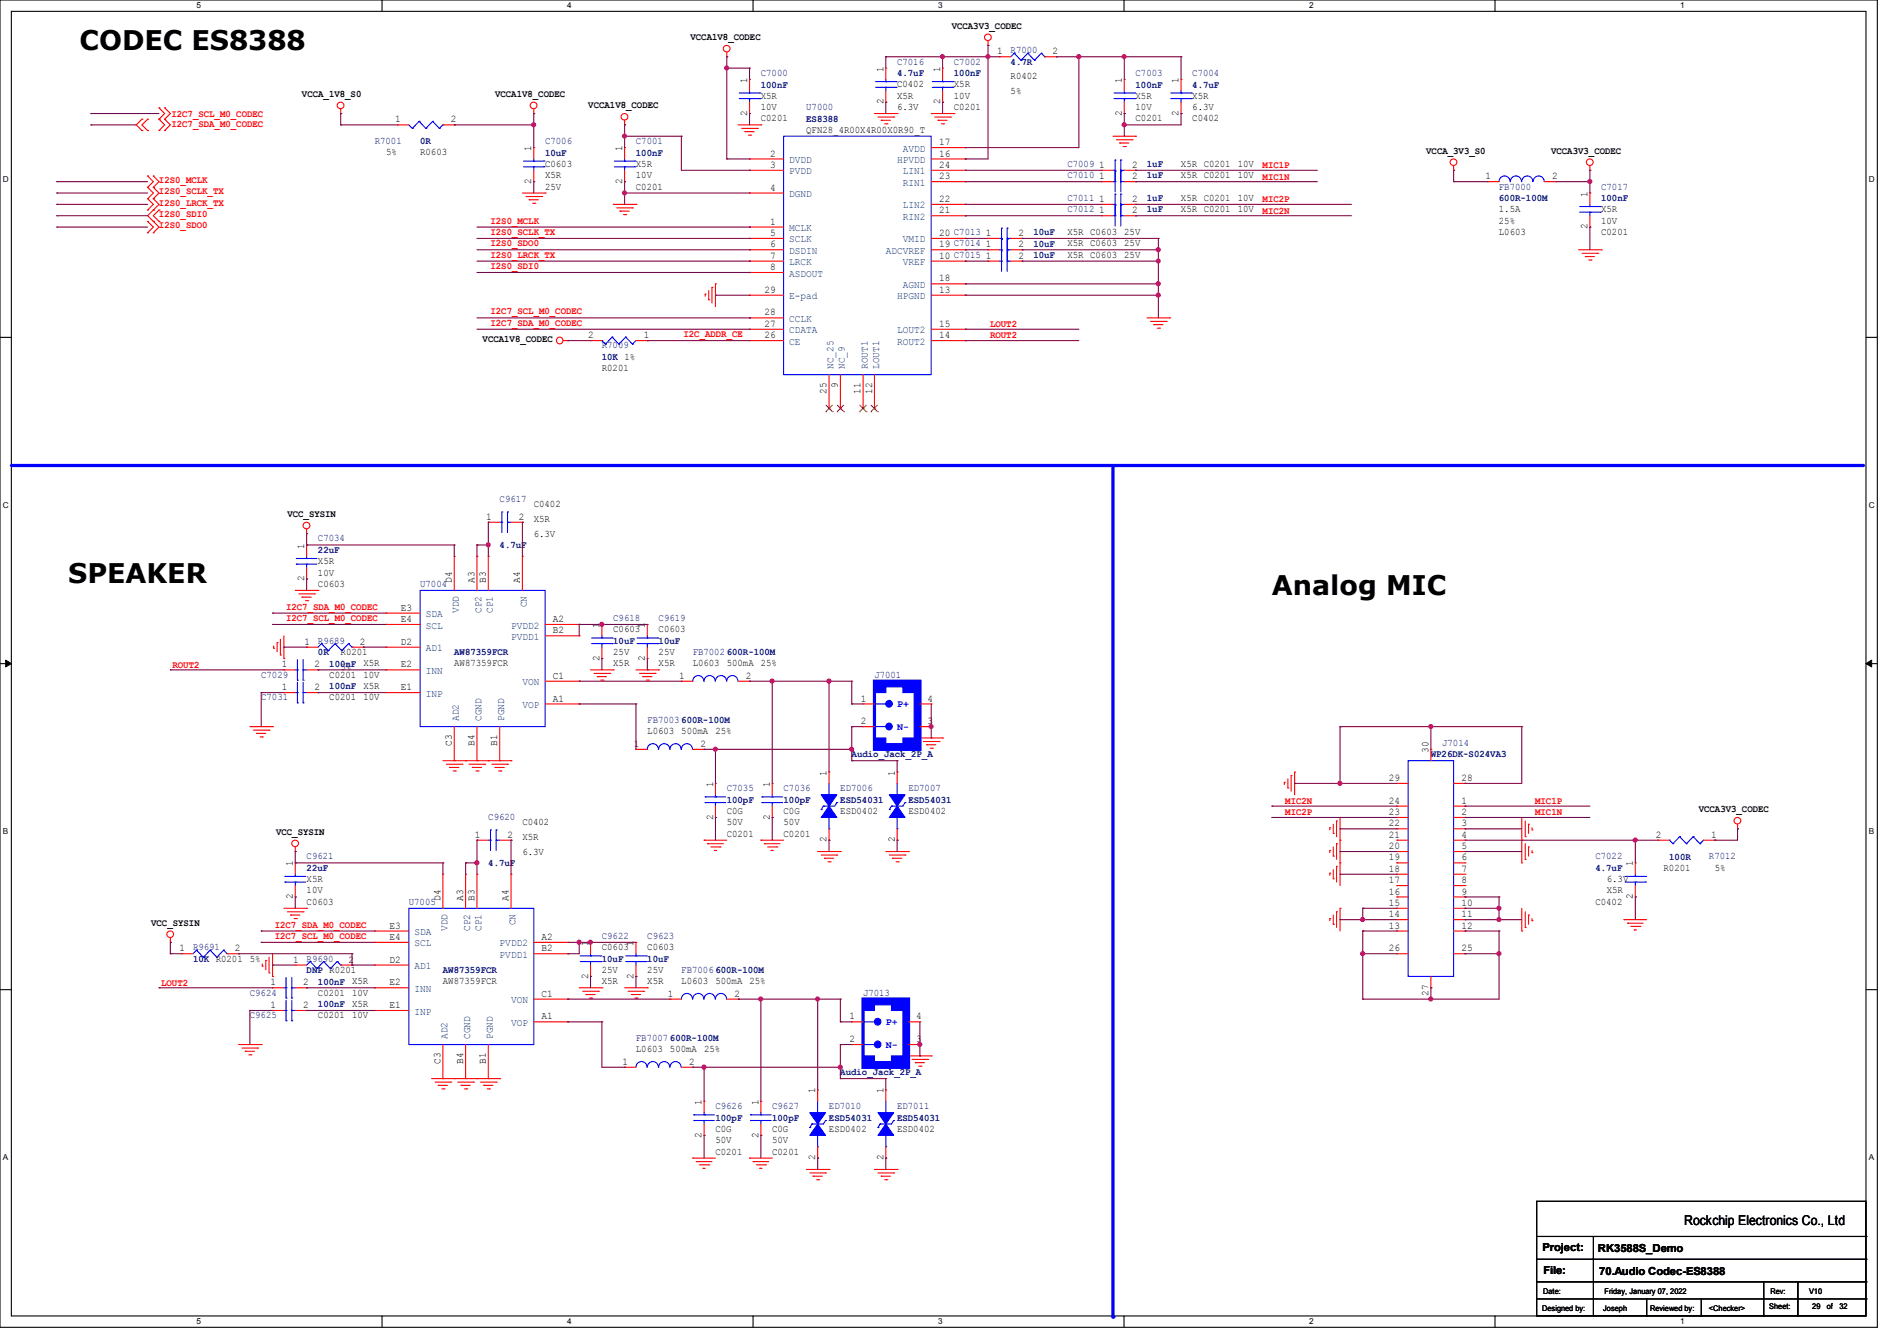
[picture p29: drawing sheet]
<svg xmlns="http://www.w3.org/2000/svg" width="297mm" height="210mm" viewBox="0 0 297 210" stroke-linecap="round" stroke-linejoin="round" font-family="sans-serif">
<defs><g id="words">
<g font-size="4.2">
<text x="12.4" y="7.8">CODEC ES8388</text>
<text x="10.7" y="91.4">SPEAKER</text>
<text x="199.1" y="93.1">Analog MIC</text>
</g>
<text font-size="2.1" x="263.7" y="191.9">Rockchip Electronics Co., Ltd</text>
<g font-size="1.7">
<text x="241.5" y="196">Project:</text>
<text x="250.2" y="196.1">RK3588S_Demo</text>
<text x="241.6" y="199.5">File:</text>
<text x="250.4" y="199.7">70.Audio Codec-ES8388</text>
</g>
<g font-size="1.6">
<text x="149" y="4.5">VCCA3V3_CODEC</text>
<text x="108.1" y="6.3">VCCA1V8_CODEC</text>
<text x="138.3" y="11.2" transform="rotate(-90 138.3 11.2)">1</text>
<text x="147.2" y="11.2" transform="rotate(-90 147.2 11.2)">1</text>
<text x="156.1" y="8.5">1</text>
<text x="164.8" y="8.5">2</text>
<text x="47.3" y="15.2">VCCA_1V8_S0</text>
<text x="77.5" y="15.2">VCCA1V8_CODEC</text>
<text x="92.1" y="16.9">VCCA1V8_CODEC</text>
<text x="117" y="13" transform="rotate(-90 117 13)">1</text>
<text x="119.1" y="15.5">X5R</text>
<text x="119.1" y="17.2">10V</text>
<text x="138.3" y="16.4" transform="rotate(-90 138.3 16.4)">2</text>
<text x="140.4" y="13.7">C0402</text>
<text x="140.4" y="15.5">X5R</text>
<text x="140.4" y="17.2">6.3V</text>
<text x="147.2" y="16.4" transform="rotate(-90 147.2 16.4)">2</text>
<text x="149.3" y="17.2">C0201</text>
<text x="149.3" y="13.7">X5R</text>
<text x="149.3" y="15.5">10V</text>
<text x="158.2" y="12.4">R0402</text>
<text x="158.2" y="14.7">5%</text>
<text x="175.6" y="13" transform="rotate(-90 175.6 13)">1</text>
<text x="177.8" y="15.5">X5R</text>
<text x="177.8" y="17.2">10V</text>
<text x="184.5" y="13" transform="rotate(-90 184.5 13)">1</text>
<text x="186.7" y="15.5">X5R</text>
<text x="186.7" y="17.2">6.3V</text>
<text x="61.9" y="19.2">1</text>
<text x="70.6" y="19.2">2</text>
<text x="83.2" y="23.7" transform="rotate(-90 83.2 23.7)">1</text>
<text x="97.4" y="23.7" transform="rotate(-90 97.4 23.7)">1</text>
<text x="117" y="18.1" transform="rotate(-90 117 18.1)">2</text>
<text x="119.1" y="19">C0201</text>
<text x="126.2" y="20.8">QFN28_4R00X4R00X0R90_T</text>
<text x="147" y="22.7">17</text>
<text x="175.6" y="18.1" transform="rotate(-90 175.6 18.1)">2</text>
<text x="177.8" y="19">C0201</text>
<text x="184.5" y="18.1" transform="rotate(-90 184.5 18.1)">2</text>
<text x="186.7" y="19">C0402</text>
<text x="60.4" y="24.3">5%</text>
<text x="65.8" y="24.3">R0603</text>
<text x="83.2" y="28.8" transform="rotate(-90 83.2 28.8)">2</text>
<text x="85.3" y="26.1">C0603</text>
<text x="85.3" y="27.9">X5R</text>
<text x="85.3" y="29.7">25V</text>
<text x="97.4" y="28.8" transform="rotate(-90 97.4 28.8)">2</text>
<text x="99.6" y="29.7">C0201</text>
<text x="99.6" y="26.1">X5R</text>
<text x="99.6" y="27.9">10V</text>
<text x="120.6" y="24.5">2</text>
<text x="120.6" y="26.3">3</text>
<text x="120.6" y="29.8">4</text>
<text x="147" y="24.5">16</text>
<text x="147" y="26.3">24</text>
<text x="147" y="28.1">23</text>
<text x="172.1" y="26.3">1</text>
<text x="172.1" y="28.1">1</text>
<text x="177.2" y="26.3">2</text>
<text x="177.2" y="28.1">2</text>
<text x="184.9" y="26.1">X5R C0201</text>
<text x="184.9" y="27.9">X5R C0201</text>
<text x="193.8" y="26.1">10V</text>
<text x="193.8" y="27.9">10V</text>
<text x="223.3" y="24">VCCA_3V3_S0</text>
<text x="232.6" y="28.1">1</text>
<text x="242.8" y="24">VCCA3V3_CODEC</text>
<text x="243" y="28.1">2</text>
<text x="120.6" y="35.2">1</text>
<text x="147" y="33.4">21</text>
<text x="147" y="31.6">22</text>
<text x="172.1" y="31.6">1</text>
<text x="172.1" y="33.4">1</text>
<text x="177.2" y="31.6">2</text>
<text x="177.2" y="33.4">2</text>
<text x="184.9" y="31.5">X5R C0201</text>
<text x="184.9" y="33.2">X5R C0201</text>
<text x="193.8" y="31.5">10V</text>
<text x="193.8" y="33.2">10V</text>
<text x="234.7" y="33.2">1.5A</text>
<text x="234.7" y="35">25%</text>
<text x="248.5" y="35.9" transform="rotate(-90 248.5 35.9)">2</text>
<text x="248.5" y="30.8" transform="rotate(-90 248.5 30.8)">1</text>
<text x="250.7" y="33.2">X5R</text>
<text x="250.7" y="35">10V</text>
<text x="120.6" y="37">5</text>
<text x="120.6" y="38.7">6</text>
<text x="120.6" y="40.5">7</text>
<text x="147" y="40.5">10 C7015</text>
<text x="147" y="38.7">19 C7014</text>
<text x="147" y="37">20 C7013</text>
<text x="154.3" y="38.7">1</text>
<text x="154.3" y="40.5">1</text>
<text x="154.3" y="37">1</text>
<text x="159.5" y="38.7">2</text>
<text x="159.5" y="40.5">2</text>
<text x="159.5" y="37">2</text>
<text x="167.1" y="38.6">X5R C0603</text>
<text x="167.1" y="40.3">X5R C0603</text>
<text x="167.1" y="36.8">X5R C0603</text>
<text x="176" y="38.6">25V</text>
<text x="176" y="40.3">25V</text>
<text x="176" y="36.8">25V</text>
<text x="234.7" y="36.8">L0603</text>
<text x="250.7" y="36.8">C0201</text>
<text x="119.7" y="45.8">29</text>
<text x="120.6" y="42.3">8</text>
<text x="147" y="44.1">18</text>
<text x="147" y="45.8">13</text>
<text x="75.6" y="53.6">VCCA1V8_CODEC</text>
<text x="92.1" y="53">2</text>
<text x="100.8" y="53">1</text>
<text x="119.7" y="53">26</text>
<text x="119.7" y="51.2">27</text>
<text x="119.7" y="49.4">28</text>
<text x="147" y="53">14</text>
<text x="147" y="51.2">15</text>
<text x="94.2" y="58.1">R0201</text>
<text x="129.4" y="61.7" transform="rotate(-90 129.4 61.7)">25</text>
<text x="131.2" y="60.8" transform="rotate(-90 131.2 60.8)">9</text>
<text x="134.7" y="61.7" transform="rotate(-90 134.7 61.7)">11</text>
<text x="136.5" y="61.7" transform="rotate(-90 136.5 61.7)">12</text>
<text x="45" y="80.9">VCC_SYSIN</text>
<text x="76.1" y="81.4">1</text>
<text x="81.2" y="81.4">2</text>
<text x="83.6" y="79.5">C0402</text>
<text x="83.6" y="81.8">X5R</text>
<text x="47.6" y="85.9" transform="rotate(-90 47.6 85.9)">1</text>
<text x="49.8" y="88.3">X5R</text>
<text x="83.6" y="84.1">6.3V</text>
<text x="47.6" y="91" transform="rotate(-90 47.6 91)">2</text>
<text x="49.8" y="91.9">C0603</text>
<text x="49.8" y="90.1">10V</text>
<text x="62.8" y="95.6">E3</text>
<text x="70.7" y="91.2" transform="rotate(-90 70.7 91.2)">D4</text>
<text x="74.3" y="91.2" transform="rotate(-90 74.3 91.2)">A3</text>
<text x="76.1" y="91.2" transform="rotate(-90 76.1 91.2)">B3</text>
<text x="81.4" y="91.2" transform="rotate(-90 81.4 91.2)">A4</text>
<text x="47.7" y="101">1</text>
<text x="56.3" y="101">2</text>
<text x="62.8" y="97.4">E4</text>
<text x="62.8" y="101">D2</text>
<text x="86.6" y="99.2">B2</text>
<text x="86.6" y="97.4">A2</text>
<text x="93.9" y="98.3" transform="rotate(-90 93.9 98.3)">1</text>
<text x="96" y="99">C0603</text>
<text x="101" y="98.3" transform="rotate(-90 101 98.3)">1</text>
<text x="103.1" y="99">C0603</text>
<text x="44.1" y="104.5">1</text>
<text x="49.2" y="104.5">2</text>
<text x="51.6" y="106.1">C0201</text>
<text x="53.3" y="102.6">R0201</text>
<text x="53.3" y="104.9">5%</text>
<text x="56.9" y="107.9">X5R</text>
<text x="56.9" y="104.4">X5R</text>
<text x="56.9" y="106.1">10V</text>
<text x="62.8" y="104.5">E2</text>
<text x="71.1" y="104.4">AW87359FCR</text>
<text x="86.6" y="106.3">C1</text>
<text x="93.9" y="103.5" transform="rotate(-90 93.9 103.5)">2</text>
<text x="96" y="104.4">X5R</text>
<text x="96" y="102.6">25V</text>
<text x="101" y="103.5" transform="rotate(-90 101 103.5)">2</text>
<text x="103.1" y="104.4">X5R</text>
<text x="103.1" y="102.6">25V</text>
<text x="106.3" y="106.3">1</text>
<text x="108.4" y="104.4">L0603</text>
<text x="113.8" y="104.4">500mA</text>
<text x="116.8" y="106.3">2</text>
<text x="119.1" y="104.4">25%</text>
<text x="44.1" y="108.1">1</text>
<text x="49.2" y="108.1">2</text>
<text x="51.6" y="109.7">C0201</text>
<text x="56.9" y="109.7">10V</text>
<text x="62.8" y="108.1">E1</text>
<text x="86.6" y="109.9">A1</text>
<text x="134.8" y="109.9">1</text>
<text x="134.8" y="113.4">2</text>
<text x="145.2" y="113.4">3</text>
<text x="145.2" y="109.9">4</text>
<text x="70.7" y="116.8" transform="rotate(-90 70.7 116.8)">C3</text>
<text x="74.3" y="116.8" transform="rotate(-90 74.3 116.8)">B4</text>
<text x="77.9" y="116.8" transform="rotate(-90 77.9 116.8)">B1</text>
<text x="99.2" y="117">1</text>
<text x="101.3" y="115">L0603</text>
<text x="106.7" y="115">500mA</text>
<text x="109.7" y="117">2</text>
<text x="112" y="115">25%</text>
<text x="223.6" y="117.9" transform="rotate(-90 223.6 117.9)">30</text>
<text x="111.6" y="123.2" transform="rotate(-90 111.6 123.2)">1</text>
<text x="120.5" y="123.2" transform="rotate(-90 120.5 123.2)">1</text>
<text x="129.4" y="121.5" transform="rotate(-90 129.4 121.5)">1</text>
<text x="140.1" y="121.5" transform="rotate(-90 140.1 121.5)">1</text>
<text x="217.4" y="125.9">24</text>
<text x="217.4" y="122.3">29</text>
<text x="228.8" y="125.9">1</text>
<text x="228.8" y="122.3">28</text>
<text x="43.2" y="130.7">VCC_SYSIN</text>
<text x="74.3" y="131.2">1</text>
<text x="79.5" y="131.2">2</text>
<text x="81.8" y="129.2">C0402</text>
<text x="81.8" y="131.6">X5R</text>
<text x="111.6" y="128.4" transform="rotate(-90 111.6 128.4)">2</text>
<text x="113.8" y="131">C0201</text>
<text x="113.8" y="127.5">C0G</text>
<text x="113.8" y="129.2">50V</text>
<text x="120.5" y="128.4" transform="rotate(-90 120.5 128.4)">2</text>
<text x="122.7" y="131">C0201</text>
<text x="122.7" y="127.5">C0G</text>
<text x="122.7" y="129.2">50V</text>
<text x="129.4" y="131.9" transform="rotate(-90 129.4 131.9)">2</text>
<text x="131.6" y="127.5">ESD0402</text>
<text x="140.1" y="131.9" transform="rotate(-90 140.1 131.9)">2</text>
<text x="142.2" y="127.5">ESD0402</text>
<text x="217.4" y="131.2">21</text>
<text x="217.4" y="129.4">22</text>
<text x="217.4" y="127.6">23</text>
<text x="228.8" y="127.6">2</text>
<text x="228.8" y="129.4">3</text>
<text x="228.8" y="131.2">4</text>
<text x="259.2" y="131.2">2</text>
<text x="266" y="127.2">VCCA3V3_CODEC</text>
<text x="267.9" y="131.2">1</text>
<text x="45.8" y="135.7" transform="rotate(-90 45.8 135.7)">1</text>
<text x="81.8" y="133.9">6.3V</text>
<text x="217.4" y="136.5">18</text>
<text x="217.4" y="134.7">19</text>
<text x="217.4" y="133">20</text>
<text x="228.8" y="133">5</text>
<text x="228.8" y="136.5">7</text>
<text x="228.8" y="134.7">6</text>
<text x="255.7" y="135.7" transform="rotate(-90 255.7 135.7)">1</text>
<text x="260.5" y="136.4">R0201</text>
<text x="268.5" y="136.4">5%</text>
<text x="45.8" y="140.8" transform="rotate(-90 45.8 140.8)">2</text>
<text x="48" y="141.7">C0603</text>
<text x="48" y="138.1">X5R</text>
<text x="48" y="139.9">10V</text>
<text x="69" y="141" transform="rotate(-90 69 141)">D4</text>
<text x="72.5" y="141" transform="rotate(-90 72.5 141)">A3</text>
<text x="74.3" y="141" transform="rotate(-90 74.3 141)">B3</text>
<text x="79.6" y="141" transform="rotate(-90 79.6 141)">A4</text>
<text x="217.4" y="143.6">14</text>
<text x="217.4" y="141.9">15</text>
<text x="217.4" y="140.1">16</text>
<text x="217.4" y="138.3">17</text>
<text x="228.8" y="138.3">8</text>
<text x="228.8" y="140.1">9</text>
<text x="228.8" y="141.9">10</text>
<text x="228.8" y="143.6">11</text>
<text x="249.8" y="141.7">C0402</text>
<text x="251.6" y="139.9">X5R</text>
<text x="251.6" y="138.1">6.3V</text>
<text x="255.7" y="140.8" transform="rotate(-90 255.7 140.8)">2</text>
<text x="23.7" y="144.9">VCC_SYSIN</text>
<text x="28.1" y="149">1</text>
<text x="36.8" y="149">2</text>
<text x="61" y="145.4">E3</text>
<text x="61" y="147.2">E4</text>
<text x="84.8" y="149">B2</text>
<text x="84.8" y="147.2">A2</text>
<text x="92.1" y="148.1" transform="rotate(-90 92.1 148.1)">1</text>
<text x="94.2" y="148.8">C0603</text>
<text x="99.2" y="148.1" transform="rotate(-90 99.2 148.1)">1</text>
<text x="101.3" y="148.8">C0603</text>
<text x="217.4" y="145.4">13</text>
<text x="217.4" y="149">26</text>
<text x="228.8" y="145.4">12</text>
<text x="228.8" y="149">25</text>
<text x="39.1" y="150.6">5%</text>
<text x="42.3" y="154.3">1</text>
<text x="45.9" y="150.7">1</text>
<text x="47.5" y="154.3">2</text>
<text x="49.8" y="155.9">C0201</text>
<text x="54.6" y="150.7">2</text>
<text x="55.1" y="154.1">X5R</text>
<text x="55.1" y="155.9">10V</text>
<text x="61" y="150.7">D2</text>
<text x="61" y="154.3">E2</text>
<text x="69.3" y="154.1">AW87359FCR</text>
<text x="92.1" y="153.3" transform="rotate(-90 92.1 153.3)">2</text>
<text x="94.2" y="154.1">X5R</text>
<text x="94.2" y="152.4">25V</text>
<text x="99.2" y="153.3" transform="rotate(-90 99.2 153.3)">2</text>
<text x="101.3" y="154.1">X5R</text>
<text x="101.3" y="152.4">25V</text>
<text x="106.7" y="154.1">L0603</text>
<text x="112" y="154.1">500mA</text>
<text x="117.3" y="154.1">25%</text>
<text x="223.6" y="155.9" transform="rotate(-90 223.6 155.9)">27</text>
<text x="42.3" y="157.9">1</text>
<text x="47.5" y="157.9">2</text>
<text x="49.8" y="159.5">C0201</text>
<text x="55.1" y="157.7">X5R</text>
<text x="55.1" y="159.5">10V</text>
<text x="61" y="157.9">E1</text>
<text x="84.8" y="159.6">A1</text>
<text x="84.8" y="156.1">C1</text>
<text x="104.6" y="156.1">1</text>
<text x="115" y="156.1">2</text>
<text x="133" y="159.6">1</text>
<text x="143.5" y="159.6">4</text>
<text x="69" y="166.6" transform="rotate(-90 69 166.6)">C3</text>
<text x="72.5" y="166.6" transform="rotate(-90 72.5 166.6)">B4</text>
<text x="76.1" y="166.6" transform="rotate(-90 76.1 166.6)">B1</text>
<text x="97.4" y="166.8">1</text>
<text x="99.6" y="164.8">L0603</text>
<text x="104.9" y="164.8">500mA</text>
<text x="107.9" y="166.8">2</text>
<text x="110.2" y="164.8">25%</text>
<text x="133" y="163.2">2</text>
<text x="143.5" y="163.2">3</text>
<text x="109.9" y="173" transform="rotate(-90 109.9 173)">1</text>
<text x="118.7" y="173" transform="rotate(-90 118.7 173)">1</text>
<text x="127.6" y="171.2" transform="rotate(-90 127.6 171.2)">1</text>
<text x="138.3" y="171.2" transform="rotate(-90 138.3 171.2)">1</text>
<text x="109.9" y="178.1" transform="rotate(-90 109.9 178.1)">2</text>
<text x="112" y="177.2">C0G</text>
<text x="112" y="179">50V</text>
<text x="118.7" y="178.1" transform="rotate(-90 118.7 178.1)">2</text>
<text x="120.9" y="177.2">C0G</text>
<text x="120.9" y="179">50V</text>
<text x="129.8" y="177.2">ESD0402</text>
<text x="140.4" y="177.2">ESD0402</text>
<text x="112" y="180.8">C0201</text>
<text x="120.9" y="180.8">C0201</text>
<text x="127.6" y="181.7" transform="rotate(-90 127.6 181.7)">2</text>
<text x="138.3" y="181.7" transform="rotate(-90 138.3 181.7)">2</text>
</g>
<g font-size="1.6" fill="#000080">
<text x="119.1" y="11.9">C7000</text>
<text x="140.4" y="10.1">C7016</text>
<text x="140.4" y="11.9">4.7uF</text>
<text x="149.3" y="10.1">C7002</text>
<text x="149.3" y="11.9">100nF</text>
<text x="158.2" y="8.3">R7000</text>
<text x="158.2" y="10.2">4.7R</text>
<text x="177.8" y="11.9">C7003</text>
<text x="186.7" y="11.9">C7004</text>
<text x="119.1" y="13.7">100nF</text>
<text x="126.2" y="17.2">U7000</text>
<text x="177.8" y="13.7">100nF</text>
<text x="186.7" y="13.7">4.7uF</text>
<text x="58.7" y="22.6">R7001</text>
<text x="65.8" y="22.6">0R</text>
<text x="85.3" y="22.6">C7006</text>
<text x="99.6" y="22.6">C7001</text>
<text x="126.2" y="19.1">ES8388</text>
<text x="85.3" y="24.4">10uF</text>
<text x="99.6" y="24.4">100nF</text>
<text x="167.1" y="26.1">C7009</text>
<text x="167.1" y="27.9">C7010</text>
<text x="179.6" y="26.2">1uF</text>
<text x="179.6" y="27.9">1uF</text>
<text x="234.7" y="29.7">FB7000</text>
<text x="250.7" y="29.7">C7017</text>
<text x="167.1" y="31.5">C7011</text>
<text x="167.1" y="33.2">C7012</text>
<text x="179.6" y="31.5">1uF</text>
<text x="179.6" y="33.3">1uF</text>
<text x="234.7" y="31.5">600R-100M</text>
<text x="250.7" y="31.5">100nF</text>
<text x="161.8" y="38.6">10uF</text>
<text x="161.8" y="40.4">10uF</text>
<text x="161.8" y="36.8">10uF</text>
<text x="94.2" y="54.6">R7009</text>
<text x="94.2" y="56.4">10K 1%</text>
<text x="78.2" y="78.6">C9617</text>
<text x="49.8" y="84.8">C7034</text>
<text x="49.8" y="86.6">22uF</text>
<text x="78.2" y="85.9">4.7uF</text>
<text x="65.8" y="91.9">U7004</text>
<text x="49.8" y="100.8">R9689</text>
<text x="96" y="97.2">C9618</text>
<text x="96" y="100.8">10uF</text>
<text x="103.1" y="97.2">C9619</text>
<text x="103.1" y="100.8">10uF</text>
<text x="40.9" y="106.1">C7029</text>
<text x="49.8" y="102.6">0R</text>
<text x="51.6" y="108">100nF</text>
<text x="51.6" y="104.4">100nF</text>
<text x="71.1" y="102.6">AW87359FCR</text>
<text x="108.4" y="102.6">FB7002600R-100M</text>
<text x="136.9" y="106.1">J7001</text>
<text x="40.9" y="109.7">C7031</text>
<text x="101.3" y="113.2">FB7003600R-100M</text>
<text x="133.3" y="118.6">Audio_Jack_2P_A</text>
<text x="224" y="118.6">WP26DK-S024VA3</text>
<text x="225.8" y="116.8">J7014</text>
<text x="113.8" y="123.9">C7035</text>
<text x="113.8" y="125.7">100pF</text>
<text x="122.7" y="123.9">C7036</text>
<text x="122.7" y="125.7">100pF</text>
<text x="131.6" y="123.9">ED7006</text>
<text x="131.6" y="125.7">ESD54031</text>
<text x="142.2" y="123.9">ED7007</text>
<text x="142.2" y="125.7">ESD54031</text>
<text x="76.4" y="128.4">C9620</text>
<text x="48" y="134.6">C9621</text>
<text x="48" y="136.4">22uF</text>
<text x="76.4" y="135.7">4.7uF</text>
<text x="249.8" y="134.6">C7022</text>
<text x="249.8" y="136.4">4.7uF</text>
<text x="261.3" y="134.6">100R</text>
<text x="267.6" y="134.6">R7012</text>
<text x="64" y="141.7">U7005</text>
<text x="30.2" y="148.8">R9691</text>
<text x="94.2" y="147">C9622</text>
<text x="101.3" y="147">C9623</text>
<text x="30.2" y="150.6">10K R0201</text>
<text x="39.1" y="155.9">C9624</text>
<text x="48" y="150.6">R9690</text>
<text x="48" y="152.4">DNP R0201</text>
<text x="49.8" y="154.2">100nF</text>
<text x="69.3" y="152.4">AW87359FCR</text>
<text x="94.2" y="150.6">10uF</text>
<text x="101.3" y="150.6">10uF</text>
<text x="106.7" y="152.4">FB7006600R-100M</text>
<text x="135.1" y="155.9">J7013</text>
<text x="39.1" y="159.5">C9625</text>
<text x="49.8" y="157.7">100nF</text>
<text x="99.6" y="163">FB7007600R-100M</text>
<text x="112" y="173.7">C9626</text>
<text x="120.9" y="173.7">C9627</text>
<text x="129.8" y="173.7">ED7010</text>
<text x="131.6" y="168.4">Audio_Jack_2P_A</text>
<text x="140.4" y="173.7">ED7011</text>
<text x="112" y="175.5">100pF</text>
<text x="120.9" y="175.5">100pF</text>
<text x="129.8" y="175.5">ESD54031</text>
<text x="140.4" y="175.5">ESD54031</text>
</g>
<g font-size="1.6" fill="#f00">
<text x="26.8" y="18.3">I2C7_SCL_M0_CODEC</text>
<text x="26.8" y="19.9">I2C7_SDA_M0_CODEC</text>
<text x="24.9" y="28.7">I2S0_MCLK</text>
<text x="197.7" y="26.3">MIC1P</text>
<text x="197.7" y="28.1">MIC1N</text>
<text x="24.9" y="30.4">I2S0_SCLK_TX</text>
<text x="24.9" y="34">I2S0_SDI0</text>
<text x="24.9" y="32.2">I2S0_LRCK_TX</text>
<text x="24.9" y="35.8">I2S0_SDO0</text>
<text x="76.8" y="35">I2S0_MCLK</text>
<text x="197.7" y="33.4">MIC2N</text>
<text x="197.7" y="31.7">MIC2P</text>
<text x="76.8" y="40.3">I2S0_LRCK_TX</text>
<text x="76.8" y="36.8">I2S0_SCLK_TX</text>
<text x="76.8" y="38.6">I2S0_SDO0</text>
<text x="76.8" y="42.1">I2S0_SDI0</text>
<text x="76.8" y="49.2">I2C7_SCL_M0_CODEC</text>
<text x="76.8" y="51">I2C7_SDA_M0_CODEC</text>
<text x="107" y="52.8">I2C_ADDR_CE</text>
<text x="155" y="51.2">LOUT2</text>
<text x="155" y="53">ROUT2</text>
<text x="44.8" y="95.5">I2C7_SDA_M0_CODEC</text>
<text x="44.8" y="97.2">I2C7_SCL_M0_CODEC</text>
<text x="27" y="104.6">ROUT2</text>
<text x="201.2" y="125.9">MIC2N</text>
<text x="240.3" y="125.9">MIC1P</text>
<text x="201.2" y="127.7">MIC2P</text>
<text x="240.3" y="127.7">MIC1N</text>
<text x="43" y="147">I2C7_SCL_M0_CODEC</text>
<text x="43" y="145.2">I2C7_SDA_M0_CODEC</text>
<text x="25.2" y="154.3">LOUT2</text>
</g>
<g font-size="1.6" fill="#004080">
<text x="141.3" y="23.7">AVDD</text>
<text x="123.6" y="25.5">DVDD</text>
<text x="123.6" y="27.3">PVDD</text>
<text x="140.5" y="25.5">HPVDD</text>
<text x="141.3" y="27.3">LIN1</text>
<text x="141.3" y="29.1">RIN1</text>
<text x="123.6" y="30.9">DGND</text>
<text x="141.3" y="34.4">RIN2</text>
<text x="141.3" y="32.6">LIN2</text>
<text x="123.6" y="36.2">MCLK</text>
<text x="123.6" y="38">SCLK</text>
<text x="123.6" y="39.8">DSDIN</text>
<text x="123.6" y="41.5">LRCK</text>
<text x="138.7" y="39.8">ADCVREF</text>
<text x="141.3" y="41.5">VREF</text>
<text x="141.3" y="38">VMID</text>
<text x="123.6" y="43.3">ASDOUT</text>
<text x="123.6" y="46.9">E-pad</text>
<text x="140.5" y="46.9">HPGND</text>
<text x="141.3" y="45.1">AGND</text>
<text x="123.6" y="54">CE</text>
<text x="123.6" y="52.2">CDATA</text>
<text x="123.6" y="50.4">CCLK</text>
<text x="140.5" y="54">ROUT2</text>
<text x="140.5" y="52.2">LOUT2</text>
<text x="130.5" y="57.8" transform="rotate(-90 130.5 57.8)">NC_25</text>
<text x="132.3" y="57.8" transform="rotate(-90 132.3 57.8)">NC_9</text>
<text x="135.8" y="57.8" transform="rotate(-90 135.8 57.8)">ROUT1</text>
<text x="137.6" y="57.8" transform="rotate(-90 137.6 57.8)">LOUT1</text>
<text x="82.5" y="95.1" transform="rotate(-90 82.5 95.1)">CN</text>
<text x="66.7" y="96.6">SDA</text>
<text x="66.7" y="98.4">SCL</text>
<text x="66.7" y="102">AD1</text>
<text x="71.8" y="96" transform="rotate(-90 71.8 96)">VDD</text>
<text x="75.4" y="96" transform="rotate(-90 75.4 96)">CP2</text>
<text x="77.2" y="96" transform="rotate(-90 77.2 96)">CP1</text>
<text x="80" y="100.2">PVDD1</text>
<text x="80" y="98.4">PVDD2</text>
<text x="66.7" y="105.5">INN</text>
<text x="81.8" y="107.3">VON</text>
<text x="66.7" y="109.1">INP</text>
<text x="71.8" y="112.9" transform="rotate(-90 71.8 112.9)">AD2</text>
<text x="75.4" y="112.9" transform="rotate(-90 75.4 112.9)">CGND</text>
<text x="79" y="112.9" transform="rotate(-90 79 112.9)">PGND</text>
<text x="81.8" y="110.9">VOP</text>
<text x="64.9" y="146.4">SDA</text>
<text x="64.9" y="148.2">SCL</text>
<text x="70.1" y="145.8" transform="rotate(-90 70.1 145.8)">VDD</text>
<text x="73.6" y="145.8" transform="rotate(-90 73.6 145.8)">CP2</text>
<text x="75.4" y="145.8" transform="rotate(-90 75.4 145.8)">CP1</text>
<text x="78.2" y="150">PVDD1</text>
<text x="78.2" y="148.2">PVDD2</text>
<text x="80.7" y="144.9" transform="rotate(-90 80.7 144.9)">CN</text>
<text x="64.9" y="151.8">AD1</text>
<text x="64.9" y="155.3">INN</text>
<text x="64.9" y="158.9">INP</text>
<text x="80" y="160.7">VOP</text>
<text x="80" y="157.1">VON</text>
<text x="70.1" y="162.7" transform="rotate(-90 70.1 162.7)">AD2</text>
<text x="73.6" y="162.7" transform="rotate(-90 73.6 162.7)">CGND</text>
<text x="77.2" y="162.7" transform="rotate(-90 77.2 162.7)">PGND</text>
</g>
<g font-size="1.6" fill="#00f">
<text x="140.5" y="110.8">P+</text>
<text x="140.5" y="114.3">N-</text>
<text x="138.7" y="160.6">P+</text>
<text x="138.7" y="164.1">N-</text>
</g>
<g font-size="1.3">
<text x="30.8" y="1.3">5</text>
<text x="88.8" y="1.3">4</text>
<text x="146.9" y="1.3">3</text>
<text x="205" y="1.3">2</text>
<text x="263.1" y="1.3">1</text>
<text x=".5" y="28.4">D</text>
<text x="292.6" y="28.4">D</text>
<text x=".5" y="79.5">C</text>
<text x="292.6" y="79.5">C</text>
<text x=".5" y="130.6">B</text>
<text x="292.6" y="130.6">B</text>
<text x=".5" y="181.7">A</text>
<text x="292.6" y="181.7">A</text>
<text x="30.8" y="207.4">5</text>
<text x="88.8" y="207.4">4</text>
<text x="146.9" y="207.4">3</text>
<text x="205" y="207.4">2</text>
<text x="263.1" y="207.4">1</text>
</g>
<g font-size="1.2">
<text x="241.6" y="202.6">Date:</text>
<text x="251.2" y="202.6">Friday, January 07, 2022</text>
<text x="277.2" y="202.6">Rev:</text>
<text x="283.2" y="202.6">V10</text>
<text x="241.4" y="205.3">Designed by:</text>
<text x="251" y="205.3">Joseph</text>
<text x="258.3" y="205.3">Reviewed by:</text>
<text x="267.6" y="205.3">&lt;Checker&gt;</text>
<text x="277" y="205.1">Sheet:</text>
<text x="283.7" y="205.1">29</text>
<text x="286" y="205.1">of</text>
<text x="288" y="205.1">32</text>
</g>
</g></defs>
<path d="M0 0h293.9v207.9h-293.9zM1.8 1.8h290.3v204.3h-290.3z" fill="none" stroke="#000" stroke-width=".17"/>
<g fill="#fff">
<path d="M30.8 .2h.7v1.4h-.7z"/>
<path d="M30.8 206.2h.7v1.4h-.7z"/>
</g>
<path d="M59.8 0v1.8M59.8 206.1v1.8" fill="none" stroke="#000" stroke-width=".17"/>
<g fill="#fff">
<path d="M88.8 .2h.7v1.4h-.7z"/>
<path d="M88.8 206.2h.7v1.4h-.7z"/>
</g>
<path d="M117.9 0v1.8M117.9 206.1v1.8" fill="none" stroke="#000" stroke-width=".17"/>
<g fill="#fff">
<path d="M146.9 .2h.7v1.4h-.7z"/>
<path d="M146.9 206.2h.7v1.4h-.7z"/>
</g>
<path d="M176 0v1.8M176 206.1v1.8" fill="none" stroke="#000" stroke-width=".17"/>
<g fill="#fff">
<path d="M205 .2h.7v1.4h-.7z"/>
<path d="M205 206.2h.7v1.4h-.7z"/>
</g>
<path d="M234.1 0v1.8M234.1 206.1v1.8" fill="none" stroke="#000" stroke-width=".17"/>
<g fill="#fff">
<path d="M263.1 .2h.6v1.4h-.6z"/>
<path d="M263.1 206.2h.6v1.4h-.6z"/>
<path d="M.5 27.3h.9v1.4h-.9z"/>
<path d="M292.6 27.3h.9v1.4h-.9z"/>
<path d="M.5 78.4h.9v1.4h-.9z"/>
<path d="M292.6 78.4h.9v1.4h-.9z"/>
</g>
<path d="M0 52.8h1.8M292.1 52.8h1.8" fill="none" stroke="#000" stroke-width=".17"/>
<g fill="#fff">
<path d="M.5 129.5h.8v1.4h-.8z"/>
<path d="M292.6 129.5h.8v1.4h-.8z"/>
</g>
<path d="M0 103.9h1.8M292.1 103.9h1.8" fill="none" stroke="#000" stroke-width=".17"/>
<path d="M.9 103.4l.9 .5-.9 .5zM292.1 103.9l.9-.5v1z" fill="#000" stroke="#000" stroke-width=".16"/>
<g fill="#fff">
<path d="M.5 180.5h.8v1.4h-.8z"/>
<path d="M292.6 180.5h.8v1.4h-.8z"/>
</g>
<path d="M0 155h1.8M292.1 155h1.8" fill="none" stroke="#000" stroke-width=".17"/>
<path d="M1.8 72.9h289.8" fill="none" stroke="#00f" stroke-width=".51"/>
<circle cx="291.6" cy="72.9" r=".25" fill="#00f"/>
<path d="M174.2 72.9v133.3" fill="none" stroke="#00f" stroke-width=".51"/>
<circle cx="174.2" cy="206.2" r=".25" fill="#00f"/>
<g fill="none" stroke="#f00" stroke-width=".17">
<path d="M22.2 18.7h.1M22.2 18.7l-.9 .9 .9 .8M23.1 18.7h.1M23.1 18.7l-.9 .9 .9 .8M24.9 18.7h.1M24.9 16.9h.1M24.9 16.9l.9 .9-.9 .9M24.9 18.7l.9 .9-.9 .8M25.8 18.7h.1M25.8 16.9h.1M25.8 16.9l.9 .9-.9 .9M25.8 18.7l.9 .9-.9 .8"/>
<path d="M53.3 17.8h.1M53.3 17.1v.7M62.2 19.6h.1M62.2 19.6h1.8M69.3 19.6h1.8M71.1 19.6h.1M83.6 17.8h.1M83.6 17.1v.7M97.8 19.6h.1M97.8 18.8v.8M113.8 8.9h.1M113.8 8.2v.7"/>
<path d="M115.6 19.6h3.5M117.3 12.4h.1M117.3 17.8h.1M117.3 12.4v1.8M117.3 16v1.8M119.1 19.6h.1M136.9 17.8h3.6M137.5 18.3h2.4M138 18.8h.1M138 18.8h1.4M138.5 19.4h.4M138.7 10.7h.1"/>
<path d="M138.7 16h.1M138.7 10.7v1.7M138.7 14.2v1.8M138.9 19.4h.1M139.9 18.3h.1M140.5 17.8h.1M145.8 17.8h3.6M146.3 18.3h2.5M146.9 18.8h.1M146.9 18.8h1.4M147.4 19.4h.3M147.6 10.7h.1"/>
<path d="M147.6 16h.1M147.6 10.7v1.7M147.6 14.2v1.8M147.7 19.4h.1M148.8 18.3h.1M149.4 17.8h.1M154.7 7.1h.1M154.7 6.4v.7M156.5 8.9h.1M156.5 8.9h1.7M163.6 8.9h1.8M165.4 8.9h.1"/>
<path d="M176 12.4h.1M176 17.8h.1M176 12.4v1.8M176 16v1.8M184.9 12.4h.1M184.9 17.8h.1M184.9 12.4v1.8M184.9 16v1.8M22.2 20.4h.1M23.1 31.1h.1M23.1 29.3h.1M23.1 27.6h.1"/>
<path d="M23.1 32.9h.1M23.1 36.4h.1M23.1 34.7h.1M23.1 20.4h.1M23.1 29.3l.9 .9-.9 .9M23.1 27.6l.9 .8-.9 .9M23.1 31.1l.9 .9-.9 .9M23.1 34.7l.9 .9-.9 .8M24 31.1h.1M24 29.3h.1M24 32.9h.1M24 34.7h.1"/>
<path d="M24 27.6h.1M24 36.4h.1M24 29.3l.9 .9-.9 .9M24 31.1l.9 .9-1.8 1.8 1.8 1.8-.9 .8M24 27.6l.9 .8-.9 .9M24.9 34.7h.1M24.9 32.9h.1M24.9 20.4h.1M24.9 32.9l-.9 .9 .9 .9M25.8 20.4h.1M81.8 30.2h3.5M82.3 30.8h2.5"/>
<path d="M82.8 31.3h.1M82.8 31.3h1.5M83.4 31.8h.3M83.6 23.1h.1M83.6 28.4h.1M83.6 23.1v1.8M83.6 26.7v1.7M83.7 31.8h.1M84.8 30.8h.1M85.3 30.2h.1M96 32h3.6M96.6 32.6h2.4"/>
<path d="M97.1 33.1h.1M97.1 33.1h1.4M97.6 33.6h.4M97.8 23.1h.1M97.8 28.4h.1M97.8 23.1v1.8M97.8 26.7v1.7M98 33.6h.1M99 32.6h.1M99.6 32h.1M116.1 20.1h2.5M116.6 20.6h.1"/>
<path d="M116.6 20.6h1.5M117.2 21.2h.3M117.3 35.6h.1M117.3 24.9h.1M117.3 26.7h.1M117.3 30.2h.1M117.3 37.3h.1M117.3 39.1h.1M117.3 30.2h5.4M117.3 39.1h5.4M117.3 26.7h5.4M117.3 35.6h5.4"/>
<path d="M117.3 24.9h5.4M117.3 37.3h5.4M117.5 21.2h.1M118.6 20.1h.1M145.8 32h5.3M145.8 39.1h5.3M145.8 26.7h5.3M145.8 28.4h5.3M145.8 24.9h5.3M145.8 37.3h5.3M145.8 23.1h5.3M145.8 33.8h5.3"/>
<path d="M151.1 24.9h.1M151.1 23.1h.1M151.1 39.1h.1M151.1 37.3h.1M151.1 33.8h.1M151.1 32h.1M151.1 26.7h.1M151.1 28.4h.1M154.7 39.1h.1M154.7 37.3h.1M154.7 39.1h1.8M154.7 37.3h1.8"/>
<path d="M158.2 39.1h1.8M158.2 37.3h1.8M160 39.1h.1M160 37.3h.1M172.5 26.7h.1M172.5 28.4h.1M172.5 32h.1M172.5 33.8h.1M172.5 32h1.7M172.5 26.7h1.7M172.5 28.4h1.7M172.5 33.8h1.7"/>
<path d="M174.2 21.3h3.6M174.8 21.9h2.4M175.3 22.4h.1M175.3 22.4h1.4M175.9 22.9h.3M176 32h1.8M176 26.7h1.8M176 28.4h1.8M176 33.8h1.8M176.2 22.9h.1M177.2 21.9h.1M177.8 21.3h.1"/>
<path d="M177.8 26.7h.1M177.8 28.4h.1M177.8 32h.1M177.8 33.8h.1M227.6 26.7h.1M227.6 26v.7M232.9 28.4h.1M232.9 28.4h1.8M241.8 28.4h1.8M243.6 28.4h.1M247.1 39.1h3.6M247.7 39.7h2.4"/>
<path d="M248.9 26.7h.1M248.9 30.2h.1M248.9 35.6h.1M248.9 26v.7M248.9 30.2v1.8M248.9 33.8v1.8M250.1 39.7h.1M250.7 39.1h.1M88.2 53.3h.7M88.9 53.3h.1M92.5 53.3h.1M92.5 53.3h1.7"/>
<path d="M99.6 53.3h1.7M101.3 53.3h.1M110.4 46.1h.1M110.4 46.1v.3M111 46.9h.1M111 45.5v1.4M111.5 45h.1M111.5 45v2.5M112 44.4h.1M112 44.4v3.6M117.3 40.9h.1M117.3 42.7h.1"/>
<path d="M117.3 53.3h.1M117.3 51.6h.1M117.3 49.8h.1M117.3 46.2h.1M117.3 49.8h5.4M117.3 53.3h5.4M117.3 40.9h5.4M117.3 42.7h5.4M117.3 51.6h5.4M117.3 46.2h5.4M129.8 58.7v5.3M131.6 58.7v5.3"/>
<path d="M135.1 58.7v5.3M136.9 58.7v5.3M145.8 53.3h5.3M145.8 40.9h5.3M145.8 51.6h5.3M145.8 44.4h5.3M145.8 46.2h5.3M151.1 40.9h.1M151.1 53.3h.1M151.1 51.6h.1M151.1 44.4h.1M151.1 46.2h.1"/>
<path d="M154.7 40.9h.1M154.7 40.9h1.8M158.2 40.9h1.8M160 40.9h.1M179.6 49.8h3.5M180.1 50.3h2.5M180.6 50.8h.1M180.6 50.8h1.5M181.2 51.4h.3M181.5 51.4h.1M182.6 50.3h.1M183.1 49.8h.1"/>
<path d="M248.2 40.2h.1M248.2 40.2h1.4M248.8 40.7h.3M249.1 40.7h.1M129.8 64h.1M131.6 64h.1M135.1 64h.1M136.9 64h.1M44.4 99.6v3.5M46.2 92.5h3.6M46.8 93h2.4M47.3 93.5h.1"/>
<path d="M47.3 93.5h1.4M47.8 94.1h.4M48 83.6h.1M48 85.3h.1M48 90.7h.1M48 82.8v.8M48 85.3v1.8M48 88.9v1.8M48.2 94.1h.1M49.2 93h.1M49.8 92.5h.1M60.5 96h.1"/>
<path d="M60.5 97.8h.1M60.5 96h5.3M60.5 97.8h5.3M71.1 87.1h.1M71.1 87.1v5.4M74.7 87.1h.1M74.7 87.1v5.4M76.5 81.8h.1M76.5 87.1h.1M76.5 81.8h1.7M76.5 87.1v5.4M80 81.8h1.8"/>
<path d="M81.8 81.8h.1M81.8 87.1h.1M81.8 87.1v5.4M85.3 97.8h5.4M85.3 99.6h5.4M90.7 99.6h.1M90.7 97.8h.1M94.2 97.8h.1M94.2 97.8v1.8M101.3 97.8h.1M101.3 97.8v1.8M39.1 113.8h3.6"/>
<path d="M39.7 114.3h2.4M40.2 114.9h.1M40.2 114.9h1.4M40.7 115.4h.4M41.1 115.4h.1M42.1 114.3h.1M42.7 113.8h.1M42.8 101.5h.1M42.8 101.2v.3M43.4 100.6h.1M43.4 100.6v1.5M43.9 102.6h.1"/>
<path d="M43.9 100.1v2.5M44.4 103.1h.1M44.4 108.5h.1M44.4 104.9h.1M44.4 104.9h1.8M44.4 108.5h1.8M48 101.3h.1M48 104.9h1.8M48 101.3h1.8M48 108.5h1.8M49.8 108.5h.1M49.8 104.9h.1"/>
<path d="M55.1 101.3h1.8M56.9 101.3h.1M60.5 101.3h.1M60.5 104.9h.1M60.5 108.5h.1M60.5 104.9h5.3M60.5 101.3h5.3M60.5 108.5h5.3M69.3 119.1h10.7M69.9 119.7h2.4M71.1 119.1h.1M71.1 113.8v5.3"/>
<path d="M72.3 119.7h.1M72.9 119.1h.1M73.4 119.7h2.5M74.7 119.1h.1M74.7 113.8v5.3M75.9 119.7h.1M76.5 119.1h.1M77 119.7h2.5M78.2 119.1h.1M78.2 113.8v5.3M79.5 119.7h.1M80 119.1h.1"/>
<path d="M85.3 110.2h5.4M85.3 106.7h5.4M90.7 110.2h.1M90.7 106.7h.1M92.5 104.9h3.5M93 105.5h2.5M93.5 106h.1M93.5 106h1.5M94.1 106.5h.3M94.2 103.1h.1M94.2 101.3v1.8M94.4 106.5h.1"/>
<path d="M95.5 105.5h.1M96 104.9h.1M99.6 117.3h.1M99.6 104.9h3.5M99.6 117.3h1.7M100.1 105.5h2.5M100.6 106h.1M100.6 106h1.5M101.2 106.5h.3M101.3 103.1h.1M101.3 101.3v1.8M101.5 106.5h.1"/>
<path d="M102.6 105.5h.1M103.1 104.9h.1M106.7 106.7h.1M106.7 106.7h1.8M108.5 117.3h1.7M110.2 117.3h.1M115.6 106.7h1.7M117.3 106.7h.1M135.1 110.2h.1M135.1 113.8h.1M135.1 113.8h1.8M135.1 110.2h1.8"/>
<path d="M144 113.8h1.8M144 115.6h3.6M144 110.2h1.8M144.6 116.1h2.4M145.1 116.6h.1M145.1 116.6h1.4M145.6 117.2h.4M145.8 113.8h.1M145.8 110.2h.1M146 117.2h.1M147 116.1h.1M147.6 115.6h.1"/>
<path d="M224 117.3h.1M224 117.3v1.8M46.2 133.3h.1M46.2 135.1h.1M46.2 132.6v.7M46.2 135.1v1.8M46.2 138.7v1.8M69.3 136.9h.1M69.3 136.9v5.3M70.4 120.2h.1M70.4 120.2h1.4M71 120.7h.3"/>
<path d="M71.3 120.7h.1M72.9 136.9h.1M72.9 136.9v5.3M74 120.2h.1M74 120.2h1.4M74.5 120.7h.3M74.7 131.6h.1M74.7 136.9h.1M74.7 131.6h1.8M74.7 136.9v5.3M74.8 120.7h.1M77.5 120.2h.1"/>
<path d="M77.5 120.2h1.5M78.1 120.7h.3M78.2 131.6h1.8M78.4 120.7h.1M80 131.6h.1M80 136.9h.1M80 136.9v5.3M110.2 131.6h.1M110.2 131.6h3.6M110.8 132.1h.1M110.8 132.1h2.4M111.3 132.6h1.4"/>
<path d="M111.8 133.2h.1M111.8 133.2h.4M112 122.7h.1M112 128h.1M112 122.7v1.8M112 126.2v1.8M112.7 132.6h.1M119.1 131.6h.1M119.1 131.6h3.6M119.7 132.1h.1M119.7 132.1h2.4M120.2 132.6h1.4"/>
<path d="M120.7 133.2h.1M120.7 133.2h.4M120.9 122.7h.1M120.9 128h.1M120.9 122.7v1.8M120.9 126.2v1.8M121.6 132.6h.1M128 133.3h3.6M128.6 133.9h2.4M129.1 134.4h.1M129.1 134.4h1.4M129.6 135h.4"/>
<path d="M129.8 120.9h.1M129.8 131.6h.1M129.8 120.9v1.8M129.8 129.8v1.8M130 135h.1M131 133.9h.1M131.6 133.3h.1M138.7 133.3h3.5M139.2 133.9h2.5M139.7 134.4h.1M139.7 134.4h1.5M140.3 135h.3"/>
<path d="M140.5 120.9h.1M140.5 131.6h.1M140.5 120.9v1.8M140.5 129.8v1.8M140.6 135h.1M141.7 133.9h.1M142.2 133.3h.1M201.1 122.5h.1M201.1 122.5v.4M201.6 123.4h.1M201.6 122v1.4M202.1 121.5h.1"/>
<path d="M202.1 121.5v2.4M202.7 120.9h.1M202.7 120.9v3.6M208.2 129.6h.1M208.2 133.2h.1M208.2 136.7h.1M208.2 129.6v.4M208.2 133.2v.3M208.2 136.7v.4M208.7 130.5h.1M208.7 134.1h.1M208.7 137.6h.1"/>
<path d="M208.7 129.1v1.4M208.7 132.6v1.5M208.7 136.2v1.4M209.3 128.6h.1M209.3 132.1h.1M209.3 135.7h.1M209.3 128.6v2.4M209.3 132.1v2.5M209.3 135.7v2.4M209.8 128h.1M209.8 131.6h.1M209.8 135.1h.1"/>
<path d="M209.8 128v10.7M218.7 138.7h.1M218.7 136.9h.1M218.7 135.1h.1M218.7 133.3h.1M218.7 131.6h.1M218.7 129.8h.1M218.7 128h.1M218.7 126.2h.1M218.7 122.7h.1M218.7 131.6h1.8M218.7 133.3h1.8"/>
<path d="M218.7 126.2h1.8M218.7 128h1.8M218.7 129.8h1.8M218.7 136.9h1.8M218.7 138.7h1.8M218.7 135.1h1.8M218.7 122.7h1.8M227.6 131.6h1.8M227.6 133.3h1.8M227.6 126.2h1.8M227.6 128h1.8M227.6 129.8h1.8"/>
<path d="M227.6 136.9h1.8M227.6 138.7h1.8M227.6 135.1h1.8M227.6 122.7h1.8M229.4 126.2h.1M229.4 128h.1M229.4 129.8h.1M229.4 131.6h.1M229.4 133.3h.1M229.4 136.9h.1M229.4 138.7h.1M229.4 122.7h.1"/>
<path d="M229.4 135.1h.1M238.3 131.6h.1M238.3 135.1h.1M238.3 128v7.1M238.8 131h.1M238.8 134.6h.1M238.8 128.6v2.4M238.8 132.1v2.5M239.3 129.1h.1M239.3 132.6h.1M239.3 129.1v1.4M239.3 132.6v1.5"/>
<path d="M239.9 130h.1M239.9 133.5h.1M239.9 129.6v.4M239.9 133.2v.3M256 135.1h.1M256 135.1v1.8M256 138.7v1.8M259.6 131.6h.1M259.6 131.6h1.8M266.7 131.6h1.8M268.5 131.6h.1M272 129.8h.1"/>
<path d="M272 129.1v.7M26.7 147.6h.1M26.7 146.9v.7M28.4 149.4h.1M28.4 149.4h1.8M35.6 149.4h1.7M37.3 149.4h.1M41.1 151.3h.1M41.1 151v.3M41.6 150.4h.1M41.6 150.4v1.4M42.1 152.4h.1"/>
<path d="M42.1 149.9v2.5M42.7 152.9h.1M42.7 158.2h.1M42.7 154.7h.1M42.7 149.4v3.5M42.7 154.7h1.7M42.7 158.2h1.7M44.4 142.2h3.6M45 142.8h2.5M45.5 143.3h.1M45.5 143.3h1.4M46.1 143.8h.3"/>
<path d="M46.2 140.5h.1M46.2 151.1h.1M46.2 154.7h1.8M46.2 158.2h1.8M46.2 151.1h1.8M46.4 143.8h.1M47.5 142.8h.1M48 142.2h.1M48 158.2h.1M48 154.7h.1M53.3 151.1h1.8M55.1 151.1h.1"/>
<path d="M58.7 145.8h.1M58.7 147.6h.1M58.7 151.1h.1M58.7 154.7h.1M58.7 158.2h.1M58.7 154.7h5.3M58.7 158.2h5.3M58.7 151.1h5.3M58.7 145.8h5.3M58.7 147.6h5.3M83.6 156.5h5.3M83.6 147.6h5.3"/>
<path d="M83.6 149.4h5.3M88.9 156.5h.1M88.9 149.4h.1M88.9 147.6h.1M90.7 154.7h3.5M91.2 155.2h2.5M91.7 155.7h.1M91.7 155.7h1.5M92.3 156.3h.3M92.5 147.6h.1M92.5 152.9h.1M92.5 147.6v1.8"/>
<path d="M92.5 151.1v1.8M92.6 156.3h.1M93.7 155.2h.1M94.2 154.7h.1M97.8 154.7h3.5M98.3 155.2h2.5M98.8 155.7h.1M98.8 155.7h1.5M99.4 156.3h.3M99.6 147.6h.1M99.6 152.9h.1M99.6 147.6v1.8"/>
<path d="M99.6 151.1v1.8M99.7 156.3h.1M100.8 155.2h.1M101.3 154.7h.1M104.9 156.5h.1M104.9 156.5h1.8M113.8 156.5h1.8M115.6 156.5h.1M208.2 143.8h.1M208.2 143.8v.4M208.7 144.7h.1M208.7 143.3v1.4"/>
<path d="M209.3 142.8h.1M209.3 142.8v2.4M209.8 142.2h.1M209.8 142.2v3.6M218.7 145.8h.1M218.7 144h.1M218.7 142.2h.1M218.7 140.5h.1M218.7 149.4h.1M218.7 144h1.8M218.7 142.2h1.8M218.7 145.8h1.8"/>
<path d="M218.7 149.4h1.8M218.7 140.5h1.8M224 154.7h.1M224 152.9v1.8M227.6 144h1.8M227.6 142.2h1.8M227.6 145.8h1.8M227.6 149.4h1.8M227.6 140.5h1.8M229.4 140.5h.1M229.4 142.2h.1M229.4 144h.1"/>
<path d="M229.4 145.8h.1M229.4 149.4h.1M238.3 145.8h.1M238.3 142.2v3.6M238.8 145.2h.1M238.8 142.8v2.4M239.3 143.3h.1M239.3 143.3v1.4M239.9 144.2h.1M239.9 143.8v.4M254.3 144h.1M254.3 144h3.5"/>
<path d="M254.8 144.6h.1M254.8 144.6h2.5M255.3 145.1h1.5M255.9 145.6h.1M255.9 145.6h.3M256 140.5h.1M256.8 145.1h.1M37.3 163.6h3.6M37.9 164.1h2.4M38.4 164.6h.1M38.4 164.6h1.4M38.9 165.2h.4"/>
<path d="M39.3 165.2h.1M40.3 164.1h.1M40.9 163.6h.1M67.6 168.9h10.6M68.1 169.5h2.5M68.6 170h.1M68.6 170h1.5M69.2 170.5h.3M69.3 168.9h.1M69.3 163.6v5.3M69.5 170.5h.1M70.6 169.5h.1"/>
<path d="M71.1 168.9h.1M71.7 169.5h2.4M72.2 170h.1M72.2 170h1.4M72.7 170.5h.4M72.9 168.9h.1M72.9 163.6v5.3M73.1 170.5h.1M74.1 169.5h.1M74.7 168.9h.1M75.2 169.5h2.5M75.7 170h.1"/>
<path d="M75.7 170h1.5M76.3 170.5h.3M76.5 168.9h.1M76.5 163.6v5.3M76.6 170.5h.1M77.7 169.5h.1M78.2 168.9h.1M83.6 160h5.3M88.9 160h.1M97.8 167.1h.1M97.8 167.1h1.8M106.7 167.1h1.8"/>
<path d="M108.5 167.1h.1M110.2 172.5h.1M110.2 177.8h.1M110.2 172.5v1.7M110.2 176v1.8M119.1 172.5h.1M119.1 177.8h.1M119.1 172.5v1.7M119.1 176v1.8M128 170.7h.1M128 170.7v1.8M128 179.6v1.8"/>
<path d="M133.3 160h.1M133.3 163.6h.1M133.3 163.6h1.8M133.3 160h1.8M138.7 170.7h.1M138.7 170.7v1.8M138.7 179.6v1.8M142.2 163.6h1.8M142.2 165.4h3.6M142.2 160h1.8M142.8 165.9h2.4M143.3 166.4h.1"/>
<path d="M143.3 166.4h1.4M143.8 167h.4M144 163.6h.1M144 160h.1M144.2 167h.1M145.2 165.9h.1M145.8 165.4h.1M108.5 181.4h.1M108.5 181.4h3.5M109 181.9h.1M109 181.9h2.5M109.5 182.4h1.5"/>
<path d="M110.1 183h.1M110.1 183h.3M111 182.4h.1M117.3 181.4h.1M117.3 181.4h3.6M117.9 181.9h.1M117.9 181.9h2.5M118.4 182.4h1.4M119 183h.1M119 183h.3M119.8 182.4h.1M126.2 183.1h3.6"/>
<path d="M126.8 183.7h2.4M127.3 184.2h.1M127.3 184.2h1.4M127.8 184.7h.4M128 181.4h.1M128.2 184.7h.1M129.2 183.7h.1M129.8 183.1h.1M136.9 183.1h3.6M137.5 183.7h2.4M138 184.2h.1M138 184.2h1.4"/>
<path d="M138.5 184.7h.4M138.7 181.4h.1M138.9 184.7h.1M139.9 183.7h.1M140.5 183.1h.1"/>
<circle cx="53.3" cy="16.5" r=".52"/>
<circle cx="83.6" cy="16.5" r=".52"/>
<circle cx="97.8" cy="18.3" r=".52"/>
<circle cx="113.8" cy="7.6" r=".52"/>
<circle cx="154.7" cy="5.8" r=".52"/>
<circle cx="227.6" cy="25.4" r=".52"/>
<circle cx="248.9" cy="25.4" r=".52"/>
<circle cx="87.6" cy="53.3" r=".52"/>
<circle cx="48" cy="82.3" r=".52"/>
<circle cx="46.2" cy="132.1" r=".52"/>
<circle cx="272" cy="128.5" r=".52"/>
<circle cx="26.7" cy="146.3" r=".52"/>
</g>
<g fill="none" stroke="#000" stroke-width=".17">
<path d="M240.6 188.1h51.5v18h-51.5zM240.6 193.6h51.5M240.6 197.2h51.5M249.5 193.6v12.5M292.1 193.6h.1M292.1 197.2h.1M240.6 200.7h51.5M240.6 203.4h51.5M249.5 206.1h.1M257.8 206.1h.1M257.8 203.4v2.7M266.4 206.1h.1"/>
<path d="M266.4 203.4v2.7M276.1 206.1h.1M276.1 200.7v5.4M281.5 206.1h.1M281.5 200.7v5.4M292.1 200.7h.1M292.1 203.4h.1"/>
</g>
<g fill="none" stroke="#00f" stroke-width=".17">
<path d="M64 19.6l.6 .5M65.6 19h.1M65.6 19l-1 1.1M65.6 19l1.1 1.1M67.7 19h.1M67.7 19l-1 1.1M67.7 19l1.1 1.1M69.3 19.6h.1M69.3 19.6l-.5 .5M115.7 15.5h3.3M115.7 14.6h3.3M117.3 14.6h.1"/>
<path d="M117.3 15.5h.1M117.3 14.2v.4M117.3 15.5v.5M119 15.5h.1M119 14.6h.1M137.1 13.7h3.2M137.1 12.8h3.2M138.7 12.8h.1M138.7 13.7h.1M138.7 12.4v.4M138.7 13.7v.5M140.3 13.7h.1"/>
<path d="M140.3 12.8h.1M146 13.7h3.2M146 12.8h3.2M147.6 12.8h.1M147.6 13.7h.1M147.6 12.4v.4M147.6 13.7v.5M149.2 13.7h.1M149.2 12.8h.1M158.8 8.3h.1M158.8 8.3l-.6 .6M158.8 8.3l1.1 1.1"/>
<path d="M159.9 9.4h.1M160.9 8.3h.1M160.9 8.3l-1 1.1M160.9 8.3l1.1 1.1M162 9.4h.1M163 8.3h.1M163 8.3l-1 1.1M163 8.3l.6 .6M163.6 8.9h.1M174.4 15.5h3.2M174.4 14.6h3.2M176 14.6h.1"/>
<path d="M176 15.5h.1M176 14.2v.4M176 15.5v.5M177.6 15.5h.1M177.6 14.6h.1M183.3 15.5h3.2M183.3 14.6h3.2M184.9 14.6h.1M184.9 15.5h.1M184.9 14.2v.4M184.9 15.5v.5M186.5 15.5h.1"/>
<path d="M186.5 14.6h.1M64.6 20.1h.1M66.7 20.1h.1M68.8 20.1h.1M82 26.1h3.2M82 25.2h3.2M83.6 25.2h.1M83.6 26.1h.1M83.6 24.9v.3M83.6 26.1v.6M85.2 26.1h.1M85.2 25.2h.1"/>
<path d="M96.2 26.1h3.2M96.2 25.2h3.2M97.8 25.2h.1M97.8 26.1h.1M97.8 24.9v.3M97.8 26.1v.6M99.4 26.1h.1M99.4 25.2h.1M122.7 21.3h23.1v37.4h-23.1zM156.5 39.1h.3M156.5 37.3h.3M156.8 39.1h.1"/>
<path d="M156.8 37.5h.1M156.8 39.3h.1M156.8 37.3h.1M156.8 35.7h.1M156.8 35.7v6.8M157.7 37.5h.1M157.7 39.1h.1M157.7 39.3h.1M157.7 35.7h.1M157.7 37.3h.1M157.7 39.1h.5M157.7 35.7v6.8"/>
<path d="M157.7 37.3h.5M174.2 26.7h.4M174.2 28.4h.4M174.2 32h.4M174.2 33.8h.4M174.6 26.7h.1M174.6 25.1h.1M174.6 28.4h.1M174.6 26.8h.1M174.6 32h.1M174.6 30.4h.1M174.6 33.8h.1"/>
<path d="M174.6 32.2h.1M174.6 25.1v5M174.6 30.4v5M175.5 25.1h.1M175.5 26.7h.1M175.5 26.8h.1M175.5 28.4h.1M175.5 30.4h.1M175.5 32h.1M175.5 32.2h.1M175.5 33.8h.1M175.5 26.7h.5"/>
<path d="M175.5 25.1v5M175.5 30.4v5M175.5 28.4h.5M175.5 32h.5M175.5 33.8h.5M234.7 28.4a.87 .87 0 0 1 .9-.8 .87 .87 0 0 1 .8 .8M236.5 28.4a.87 .87 0 0 1 .8-.8 .87 .87 0 0 1 .9 .8M238.3 28.4a.87 .87 0 0 1 .8-.8 .87 .87 0 0 1 .9 .8M240 28.4a.87 .87 0 0 1 .9-.8 .87 .87 0 0 1 .9 .8M247.3 33.2h3.2M247.3 32.3h3.2M248.9 32.3h.1"/>
<path d="M248.9 33.2h.1M248.9 32v.3M248.9 33.2v.6M250.5 33.2h.1M250.5 32.3h.1M94.2 53.3h.1M94.2 53.3l.6 .6M94.8 53.9h.1M95.8 52.8h.1M95.8 52.8l1.1 1.1M95.8 52.8l-1 1.1M96.9 53.9h.1"/>
<path d="M98 52.8h.1M98 52.8l1 1.1M98 52.8l-1.1 1.1M99 53.9h.1M99.6 53.3l-.6 .6M156.5 40.9h.3M156.8 40.9h.1M157.7 40.9h.1M157.7 40.9h.5M46.4 88.3h.1M46.4 87.5h.1M46.4 88.3h3.2"/>
<path d="M46.4 87.5h3.2M48 87.5h.1M48 88.3h.1M48 87.1v.4M48 88.3v.6M65.8 92.5h19.5v21.3h-19.5zM78.2 81.8h.4M78.6 81.8h.1M78.6 80.2h.1M78.6 80.2v3.2M79.5 80.2h.1M79.5 81.8h.1"/>
<path d="M79.5 81.8h.5M79.5 80.2v3.2M92.6 99.9h3.2M94.2 99.9h.1M94.2 99.6v.3M95.8 99.9h.1M99.7 99.9h3.3M101.3 99.9h.1M101.3 99.6v.3M103 99.9h.1M46.2 108.5h.4M46.2 104.9h.4"/>
<path d="M46.6 108.5h.1M46.6 110.1h.1M46.6 104.9h.1M46.6 106.5h.1M46.6 103.3v3.2M46.6 106.8v3.3M47.5 110.1h.1M47.5 108.5h.1M47.5 106.5h.1M47.5 104.9h.1M47.5 108.5h.5M47.5 103.3v3.2"/>
<path d="M47.5 106.8v3.3M47.5 104.9h.5M50.3 100.8h.1M50.3 100.8l-.5 .5M50.3 100.8l1.1 1.1M51.4 101.9h.1M52.5 100.8h.1M52.5 100.8l-1.1 1.1M52.5 100.8l1 1.1M53.5 101.9h.1M54.6 100.8h.1M54.6 100.8l-1.1 1.1"/>
<path d="M54.6 100.8l.5 .5M55.1 101.3h.1M92.6 100.8h3.2M94.2 100.8h.1M94.2 100.8v.5M95.8 100.8h.1M99.7 100.8h3.3M101.3 100.8h.1M101.3 117.3a.87 .87 0 0 1 .9-.8 .87 .87 0 0 1 .9 .8M101.3 100.8v.5M103 100.8h.1M103.1 117.3a.87 .87 0 0 1 .9-.8 .87 .87 0 0 1 .9 .8"/>
<path d="M104.9 117.3a.87 .87 0 0 1 .9-.8 .87 .87 0 0 1 .8 .8M106.7 117.3a.87 .87 0 0 1 .8-.8 .87 .87 0 0 1 .9 .8M108.5 106.7a.87 .87 0 0 1 .8-.9 .87 .87 0 0 1 .9 .9M110.2 106.7a.87 .87 0 0 1 .9-.9 .87 .87 0 0 1 .9 .9M112 106.7a.87 .87 0 0 1 .9-.9 .87 .87 0 0 1 .8 .9M113.8 106.7a.87 .87 0 0 1 .9-.9 .87 .87 0 0 1 .8 .9M136.9 110.2h1.8M136.9 113.8h1.8M138.7 110.2h.1M138.7 113.8h.1M220.5 119.1h7.1v33.8h-7.1zM44.6 138.1h.1"/>
<path d="M44.6 137.2h.1M44.6 138.1h3.2M44.6 137.2h3.2M46.2 137.2h.1M46.2 138.1h.1M46.2 136.9v.3M46.2 138.1v.6M76.5 131.6h.3M76.8 131.6h.1M76.8 130h.1M76.8 130v3.2M77.7 130h.1"/>
<path d="M77.7 131.6h.1M77.7 131.6h.5M77.7 130v3.2M110.4 125.7h.1M110.4 124.8h.1M110.4 125.7h3.2M110.4 124.8h3.2M112 124.8h.1M112 125.7h.1M112 124.5v.3M112 125.7v.5M119.3 125.7h.1"/>
<path d="M119.3 124.8h.1M119.3 125.7h3.2M119.3 124.8h3.2M120.9 124.8h.1M120.9 125.7h.1M120.9 124.5v.3M120.9 125.7v.5M128.6 126.8h.1M128.9 126.2h.1M128.9 126.2l-.3 .6M129.8 124.5h.1M129.8 129.8h.1"/>
<path d="M129.8 122.7v1.8M129.8 128v1.8M131 125.7h.1M131 125.7l-.3 .5h-1.8M139.2 126.8h.1M139.6 126.2h.1M139.6 126.2l-.4 .6M140.5 124.5h.1M140.5 129.8h.1M140.5 122.7v1.8M140.5 128v1.8M141.7 125.7h.1"/>
<path d="M141.7 125.7l-.3 .5h-1.8M254.4 138.1h3.2M254.4 137.2h3.2M256 137.2h.1M256 138.1h.1M256 136.9v.3M256 138.1v.6M257.6 138.1h.1M257.6 137.2h.1M261.4 131.6h.1M261.4 131.6l.5 .5M261.9 132.1h.1"/>
<path d="M263 131h.1M263 131l1 1.1M263 131l-1.1 1.1M264 132.1h.1M265.1 131h.1M265.1 131l1 1.1M265.1 131l-1.1 1.1M266.1 132.1h.1M266.7 131.6l-.6 .5M30.8 148.8h.1M30.8 148.8l-.6 .6M30.8 148.8l1 1.1"/>
<path d="M31.8 149.9h.1M32.9 148.8h.1M32.9 148.8l-1.1 1.1M32.9 148.8l1.1 1.1M34 149.9h.1M35 148.8h.1M35 148.8l-1 1.1M35 148.8l.6 .6M35.6 149.4h.1M44.4 158.2h.4M44.4 154.7h.4M44.8 158.2h.1"/>
<path d="M44.8 159.9h.1M44.8 154.7h.1M44.8 156.3h.1M44.8 153.1v3.2M44.8 156.6v3.3M45.7 159.9h.1M45.7 158.2h.1M45.7 156.3h.1M45.7 154.7h.1M45.7 158.2h.5M45.7 153.1v3.2M45.7 156.6v3.3"/>
<path d="M45.7 154.7h.5M48.6 150.6h.1M48.6 150.6l-.6 .5M48.6 150.6l1 1.1M49.6 151.7h.1M50.7 150.6h.1M50.7 150.6l-1.1 1.1M50.7 150.6l1 1.1M51.7 151.7h.1M52.8 150.6h.1M52.8 150.6l-1.1 1.1M52.8 150.6l.5 .5"/>
<path d="M53.3 151.1h.1M64 142.2h19.6v21.4h-19.6zM90.8 150.6h3.3M90.8 149.7h3.3M92.5 149.7h.1M92.5 150.6h.1M92.5 149.4v.3M92.5 150.6v.5M94.1 150.6h.1M94.1 149.7h.1M98 150.6h3.2M98 149.7h3.2"/>
<path d="M99.6 149.7h.1M99.6 150.6h.1M99.6 149.4v.3M99.6 150.6v.5M101.2 150.6h.1M101.2 149.7h.1M106.7 156.5a.87 .87 0 0 1 .8-.9 .87 .87 0 0 1 .9 .9M108.5 156.5a.87 .87 0 0 1 .8-.9 .87 .87 0 0 1 .9 .9M110.2 156.5a.87 .87 0 0 1 .9-.9 .87 .87 0 0 1 .9 .9M112 156.5a.87 .87 0 0 1 .9-.9 .87 .87 0 0 1 .8 .9M99.6 167.1a.87 .87 0 0 1 .8-.9 .87 .87 0 0 1 .9 .9M101.3 167.1a.87 .87 0 0 1 .9-.9 .87 .87 0 0 1 .9 .9"/>
<path d="M103.1 167.1a.87 .87 0 0 1 .9-.9 .87 .87 0 0 1 .9 .9M104.9 167.1a.87 .87 0 0 1 .9-.9 .87 .87 0 0 1 .8 .9M108.6 175.5h.1M108.6 174.6h.1M108.6 175.5h3.2M108.6 174.6h3.2M110.2 174.6h.1M110.2 175.5h.1M110.2 174.2v.4M110.2 175.5v.5M117.5 175.5h.1M117.5 174.6h.1"/>
<path d="M117.5 175.5h3.2M117.5 174.6h3.2M119.1 174.6h.1M119.1 175.5h.1M119.1 174.2v.4M119.1 175.5v.5M126.8 176.6h.1M127.1 176h.1M127.1 176l-.3 .6M128 174.2h.1M128 179.6h.1M128 172.5v1.7"/>
<path d="M128 177.8v1.8M129.2 175.5h.1M129.2 175.5l-.3 .5h-1.8M135.1 160h1.8M135.1 163.6h1.8M136.9 160h.1M136.9 163.6h.1M137.5 176.6h.1M137.8 176h.1M137.8 176l-.3 .6M138.7 174.2h.1M138.7 179.6h.1"/>
<path d="M138.7 172.5v1.7M138.7 177.8v1.8M139.9 175.5h.1M139.9 175.5l-.3 .5h-1.8"/>
</g>
<g fill="#00f" stroke="#00f" stroke-width=".17">
<path d="M128.6 124.5h2.4l-1.2 1.7z" fill-rule="evenodd"/>
<path d="M129.8 126.2l1.2 1.8h-2.4z" fill-rule="evenodd"/>
<path d="M139.2 124.5h2.5l-1.2 1.7z" fill-rule="evenodd"/>
<path d="M140.5 126.2l1.2 1.8h-2.5z" fill-rule="evenodd"/>
<path d="M126.8 174.2h2.4l-1.2 1.8z" fill-rule="evenodd"/>
<path d="M128 176l1.2 1.8h-2.4z" fill-rule="evenodd"/>
<path d="M137.5 174.2h2.4l-1.2 1.8z" fill-rule="evenodd"/>
<path d="M138.7 176l1.2 1.8h-2.4z" fill-rule="evenodd"/>
<path d="M141.4 156.5h.8v10.6h-.8z" fill-rule="evenodd"/>
<path d="M135.1 166.2h7.1v.9h-7.1z" fill-rule="evenodd"/>
<path d="M139.6 157.4h2.6v.8h-2.6z" fill-rule="evenodd"/>
<path d="M135.1 157.4h1.8v.8h-1.8z" fill-rule="evenodd"/>
<path d="M135.1 156.5h7.1v.9h-7.1z" fill-rule="evenodd"/>
<path d="M139.6 165.4h2.6v.8h-2.6z" fill-rule="evenodd"/>
<path d="M135.1 165.4h1.8v.8h-1.8z" fill-rule="evenodd"/>
<path d="M143.1 106.7h.9v10.6h-.9z" fill-rule="evenodd"/>
<path d="M136.9 116.5h7.1v.8h-7.1z" fill-rule="evenodd"/>
<path d="M141.4 107.6h2.6v.9h-2.6z" fill-rule="evenodd"/>
<path d="M136.9 107.6h1.8v.9h-1.8z" fill-rule="evenodd"/>
<path d="M136.9 106.7h7.1v.9h-7.1z" fill-rule="evenodd"/>
<path d="M141.4 115.6h2.6v.9h-2.6z" fill-rule="evenodd"/>
<path d="M136.9 115.6h1.8v.9h-1.8z" fill-rule="evenodd"/>
<circle cx="137.4" cy="160" r=".52"/>
<circle cx="137.4" cy="163.6" r=".52"/>
<circle cx="139.2" cy="110.2" r=".52"/>
<circle cx="139.2" cy="113.8" r=".52"/>
</g>
<g fill="none" stroke="#804000" stroke-width=".16">
<path d="M129.3 64.5h.1M129.3 63.4l1.1 1.1M130.4 64.5h.1M130.4 63.4l-1.1 1.1M131.1 64.5h.1M131.1 63.4l1 1.1M132.1 64.5h.1M132.1 63.4l-1 1.1M134.6 64.5h.1M134.6 63.4l1 1.1M135.6 64.5h.1M135.6 63.4l-1 1.1"/>
<path d="M136.3 64.5h.1M136.3 63.4l1.1 1.1M137.4 64.5h.1M137.4 63.4l-1.1 1.1"/>
</g>
<path d="M136.9 106.7h7.1v10.6h-7.1zM135.1 156.5h7.1v10.6h-7.1z" fill="none" stroke="#00f" stroke-width=".51"/>
<g fill="none" stroke="#800040" stroke-width=".17">
<path d="M14.2 17.8h.1M14.2 19.6h.1M14.2 19.6h7.1M14.2 17.8h10.7M53.3 17.8h.1M53.3 19.6h.1M53.3 19.6h8.9M53.3 17.8v1.8M71.1 19.6h.1M71.1 19.6h12.5M83.6 19.6h.1M83.6 17.8h.1"/>
<path d="M83.6 17.8v5.3M97.8 19.6h.1M97.8 19.6v3.5M113.8 10.7h.1M113.8 8.9h.1M113.8 8.9v16M113.8 10.7h3.5M117.3 10.7h.1M117.3 17.8h.1M117.3 10.7v1.7M117.3 17.8v1.8M138.7 8.9h.1"/>
<path d="M138.7 16h.1M138.7 8.9v1.8M138.7 16v1.8M138.7 8.9h17.8M147.6 8.9h.1M147.6 16h.1M147.6 8.9v1.8M147.6 16v1.8M154.7 7.1h.1M154.7 8.9h.1M154.7 7.1v17.8h-3.6M165.4 8.9h.1"/>
<path d="M165.4 8.9h19.5M168.9 8.9h.1M168.9 8.9v14.2h-17.8M176 17.8h.1M176 8.9h.1M176 19.6h.1M176 8.9v3.5M176 17.8v3.5M184.9 8.9h.1M184.9 17.8h.1M184.9 8.9v3.5M184.9 17.8v1.8h-8.9"/>
<path d="M8.9 30.2h.1M8.9 33.8h.1M8.9 28.4h.1M8.9 32h.1M8.9 35.6h.1M8.9 32h14.2M8.9 33.8h14.2M8.9 30.2h14.2M8.9 35.6h14.2M8.9 28.4h14.2M74.7 39.1h42.6M74.7 37.3h42.6"/>
<path d="M74.7 35.6h42.6M83.6 28.4h.1M83.6 28.4v1.8M97.8 30.2h.1M97.8 28.4h.1M97.8 21.3h.1M97.8 28.4v3.6M97.8 30.2h19.5M97.8 21.3h8.9M106.7 21.3h.1M106.7 21.3v5.4h10.6M113.8 24.9h.1"/>
<path d="M113.8 24.9h3.5M117.3 26.7h.1M117.3 37.3h.1M117.3 35.6h.1M117.3 39.1h.1M151.1 23.1h.1M151.1 26.7h.1M151.1 32h.1M151.1 33.8h.1M151.1 24.9h.1M151.1 39.1h.1M151.1 37.3h.1"/>
<path d="M151.1 28.4h.1M151.1 26.7h21.4M151.1 32h21.4M151.1 33.8h21.4M151.1 39.1h3.6M151.1 37.3h3.6M151.1 28.4h21.4M160 39.1h.1M160 37.3h.1M160 39.1h21.4M160 37.3h21.4M177.8 26.7h.1"/>
<path d="M177.8 33.8h.1M177.8 32h.1M177.8 28.4h.1M177.8 26.7h28.4M177.8 32h33.8M177.8 33.8h33.8M177.8 28.4h28.4M181.4 39.1h.1M181.4 37.3h.1M181.4 37.3v12.5M227.6 28.4h.1M227.6 26.7h.1"/>
<path d="M227.6 28.4h5.3M227.6 26.7v1.7M243.6 28.4h5.3M248.9 28.4h.1M248.9 26.7h.1M248.9 35.6h.1M248.9 26.7v3.5M248.9 35.6v3.5M74.7 40.9h42.6M74.7 49.8h42.6M74.7 51.6h42.6M74.7 42.7h42.6"/>
<path d="M88.9 53.3h.1M88.9 53.3h3.6M101.3 53.3h.1M101.3 53.3h16M112 46.2h.1M112 46.2h5.3M117.3 49.8h.1M117.3 51.6h.1M117.3 40.9h.1M117.3 42.7h.1M151.1 40.9h.1M151.1 44.4h.1"/>
<path d="M151.1 46.2h.1M151.1 51.6h.1M151.1 53.3h.1M151.1 40.9h3.6M151.1 44.4h30.3M151.1 46.2h30.3M151.1 53.3h17.8M151.1 51.6h17.8M160 40.9h.1M160 40.9h21.4M181.4 46.2h.1M181.4 40.9h.1"/>
<path d="M181.4 44.4h.1M42.7 96h.1M42.7 97.8h.1M42.7 97.8h17.8M42.7 96h17.8M48 83.6h.1M48 85.3h.1M48 90.7h.1M48 83.6v1.7M48 90.7v1.8M48 85.3h23.1M71.1 85.3h.1"/>
<path d="M71.1 85.3v1.8M74.7 85.3h.1M74.7 85.3v1.8M74.7 85.3h1.8M76.5 81.8h.1M76.5 85.3h.1M76.5 81.8v5.3M81.8 81.8h.1M81.8 81.8v5.3M90.7 97.8h.1M90.7 97.8v1.8M90.7 97.8h10.6"/>
<path d="M94.2 97.8h.1M26.7 104.9h.1M26.7 104.9h17.7M40.9 108.5h.1M40.9 108.5h3.5M40.9 108.5v5.3M44.4 101.3h.1M44.4 101.3h3.6M49.8 104.9h.1M49.8 108.5h.1M49.8 104.9h10.7M49.8 108.5h10.7"/>
<path d="M56.9 101.3h.1M56.9 101.3h3.6M90.7 106.7h.1M90.7 110.2h.1M90.7 106.7h16M90.7 110.2h8.9M94.2 103.1h.1M94.2 103.1v1.8M99.6 110.2h.1M99.6 110.2v7.1M101.3 104.9h.1M101.3 103.1v1.8"/>
<path d="M110.2 117.3h.1M110.2 117.3h23.1M112 117.3h.1M112 117.3v5.4M117.3 106.7h.1M117.3 106.7h16M120.9 106.7h.1M120.9 106.7v16M129.8 106.7h.1M129.8 106.7v14.2M133.3 106.7h.1M133.3 110.2h.1"/>
<path d="M133.3 113.8h.1M133.3 117.3h.1M133.3 119.1h.1M133.3 106.7v3.5M133.3 113.8v5.3M133.3 110.2h1.8M133.3 113.8h1.8M133.3 119.1h7.2M140.5 119.1h.1M140.5 119.1v1.8M145.8 113.8h.1M145.8 115.6h.1"/>
<path d="M145.8 110.2v5.4M209.8 113.8h.1M209.8 113.8h28.5M209.8 113.8v8.9M224 113.8h.1M224 113.8v3.5M238.3 113.8h.1M238.3 113.8v8.9h-8.9M46.2 133.3h.1M46.2 135.1h.1M46.2 133.3v1.8M46.2 135.1h23.1"/>
<path d="M69.3 135.1h.1M69.3 135.1v1.8M72.9 135.1h.1M72.9 135.1h1.8M72.9 135.1v1.8M74.7 131.6h.1M74.7 135.1h.1M74.7 131.6v5.3M80 131.6h.1M80 131.6v5.3M112 128h.1M112 128v3.6"/>
<path d="M120.9 128h.1M120.9 128v3.6M129.8 131.6h.1M129.8 131.6v1.7M140.5 131.6h.1M140.5 131.6v1.7M199.1 128h.1M199.1 126.2h.1M199.1 128h19.6M199.1 126.2h19.6M202.7 122.7h.1M202.7 122.7h16"/>
<path d="M209.8 122.7h.1M209.8 129.8h.1M209.8 133.3h.1M209.8 136.9h.1M209.8 129.8h8.9M209.8 133.3h8.9M209.8 136.9h8.9M229.4 122.7h.1M229.4 126.2h.1M229.4 128h.1M229.4 129.8h.1M229.4 133.3h.1"/>
<path d="M229.4 128h19.5M229.4 131.6h30.2M229.4 126.2h19.5M229.4 129.8h8.9M229.4 133.3h8.9M256 131.6h.1M256 131.6v3.5M268.5 131.6h.1M272 129.8h.1M272 129.8v1.8h-3.5M24.9 154.7h.1M24.9 154.7h17.8"/>
<path d="M26.7 147.6h.1M26.7 149.4h.1M26.7 147.6v1.8M26.7 149.4h1.7M37.3 149.4h.1M37.3 149.4h17.8M39.1 158.2h.1M39.1 158.2h3.6M39.1 158.2v5.4M40.9 147.6h.1M40.9 145.8h.1M40.9 147.6h17.8"/>
<path d="M40.9 145.8h17.8M42.7 151.1h.1M42.7 151.1h3.5M46.2 140.5h.1M46.2 140.5v1.7M48 154.7h.1M48 158.2h.1M48 154.7h10.7M48 158.2h10.7M55.1 149.4h.1M55.1 151.1h.1M55.1 149.4v1.7"/>
<path d="M55.1 151.1h3.6M88.9 156.5h.1M88.9 149.4h.1M88.9 147.6h10.7M88.9 156.5h16M90.7 147.6h.1M90.7 147.6v1.8h-1.8M92.5 147.6h.1M92.5 152.9h.1M92.5 152.9v1.8M99.6 152.9h.1M99.6 152.9v1.8"/>
<path d="M115.6 156.5h.1M115.6 156.5h16M119.1 156.5h.1M119.1 156.5v16M128 156.5h.1M128 156.5v14.2M131.6 156.5h.1M131.6 156.5v3.5M209.8 144h.1M209.8 144h8.9M213.4 142.2h.1M213.4 144h.1"/>
<path d="M213.4 145.8h.1M213.4 149.4h.1M213.4 156.5h.1M213.4 149.4h5.3M213.4 145.8h5.3M213.4 142.2v1.8M213.4 145.8v10.7M213.4 142.2h5.3M224 154.7h.1M224 156.5h.1M224 154.7v1.8M229.4 140.5h.1"/>
<path d="M229.4 142.2h.1M229.4 144h.1M229.4 145.8h.1M229.4 149.4h.1M229.4 149.4h5.3M229.4 145.8h5.3M229.4 140.5h5.3M229.4 142.2h5.3M229.4 144h8.9M234.7 140.5h.1M234.7 142.2h.1M234.7 144h.1"/>
<path d="M234.7 145.8h.1M234.7 149.4h.1M234.7 145.8v10.7h-21.3M234.7 140.5v3.5M256 140.5h.1M256 140.5v3.5M88.9 160h.1M88.9 160h5.3M94.2 160h.1M94.2 160v7.1h3.6M97.8 167.1h.1M108.5 167.1h.1"/>
<path d="M108.5 167.1h23.1M110.2 167.1h.1M110.2 177.8h.1M110.2 167.1v5.4M110.2 177.8v3.6M119.1 177.8h.1M119.1 177.8v3.6M131.6 160h.1M131.6 163.6h.1M131.6 167.1h.1M131.6 168.9h.1M131.6 163.6v5.3"/>
<path d="M131.6 160h1.7M131.6 163.6h1.7M131.6 168.9h7.1M138.7 168.9h.1M138.7 168.9v1.8M144 163.6h.1M144 165.4h.1M144 160v5.4M128 181.4h.1M128 181.4v1.7M138.7 181.4h.1M138.7 181.4v1.7"/>
</g>
<g fill="#f0f" stroke="#f0f" stroke-width=".17">
<circle cx="256" cy="131.6" r=".32"/>
<circle cx="113.8" cy="10.6" r=".32"/>
<circle cx="154.7" cy="8.9" r=".32"/>
<circle cx="147.6" cy="8.9" r=".32"/>
<circle cx="168.9" cy="8.9" r=".32"/>
<circle cx="176" cy="8.9" r=".32"/>
<circle cx="176" cy="19.5" r=".32"/>
<circle cx="181.3" cy="39.1" r=".32"/>
<circle cx="181.3" cy="44.4" r=".32"/>
<circle cx="181.3" cy="46.2" r=".32"/>
<circle cx="181.3" cy="40.9" r=".32"/>
<circle cx="97.8" cy="30.2" r=".32"/>
<circle cx="97.8" cy="21.3" r=".32"/>
<circle cx="83.5" cy="19.5" r=".32"/>
<circle cx="74.7" cy="135.1" r=".32"/>
<circle cx="76.4" cy="85.3" r=".32"/>
<circle cx="94.2" cy="97.8" r=".32"/>
<circle cx="90.7" cy="147.6" r=".32"/>
<circle cx="92.4" cy="147.6" r=".32"/>
<circle cx="120.9" cy="106.7" r=".32"/>
<circle cx="129.8" cy="106.7" r=".32"/>
<circle cx="119.1" cy="156.4" r=".32"/>
<circle cx="128" cy="156.4" r=".32"/>
<circle cx="112" cy="117.3" r=".32"/>
<circle cx="133.3" cy="117.3" r=".32"/>
<circle cx="131.6" cy="167.1" r=".32"/>
<circle cx="110.2" cy="167.1" r=".32"/>
<circle cx="209.8" cy="122.7" r=".32"/>
<circle cx="224" cy="113.8" r=".32"/>
<circle cx="234.7" cy="144" r=".32"/>
<circle cx="234.7" cy="142.2" r=".32"/>
<circle cx="213.3" cy="144" r=".32"/>
<circle cx="213.3" cy="149.3" r=".32"/>
<circle cx="234.7" cy="149.3" r=".32"/>
<circle cx="224" cy="156.4" r=".32"/>
<circle cx="144" cy="163.6" r=".32"/>
<circle cx="145.8" cy="113.8" r=".32"/>
<circle cx="248.9" cy="28.4" r=".32"/>
</g>
<use href="#words"/>
</svg>
